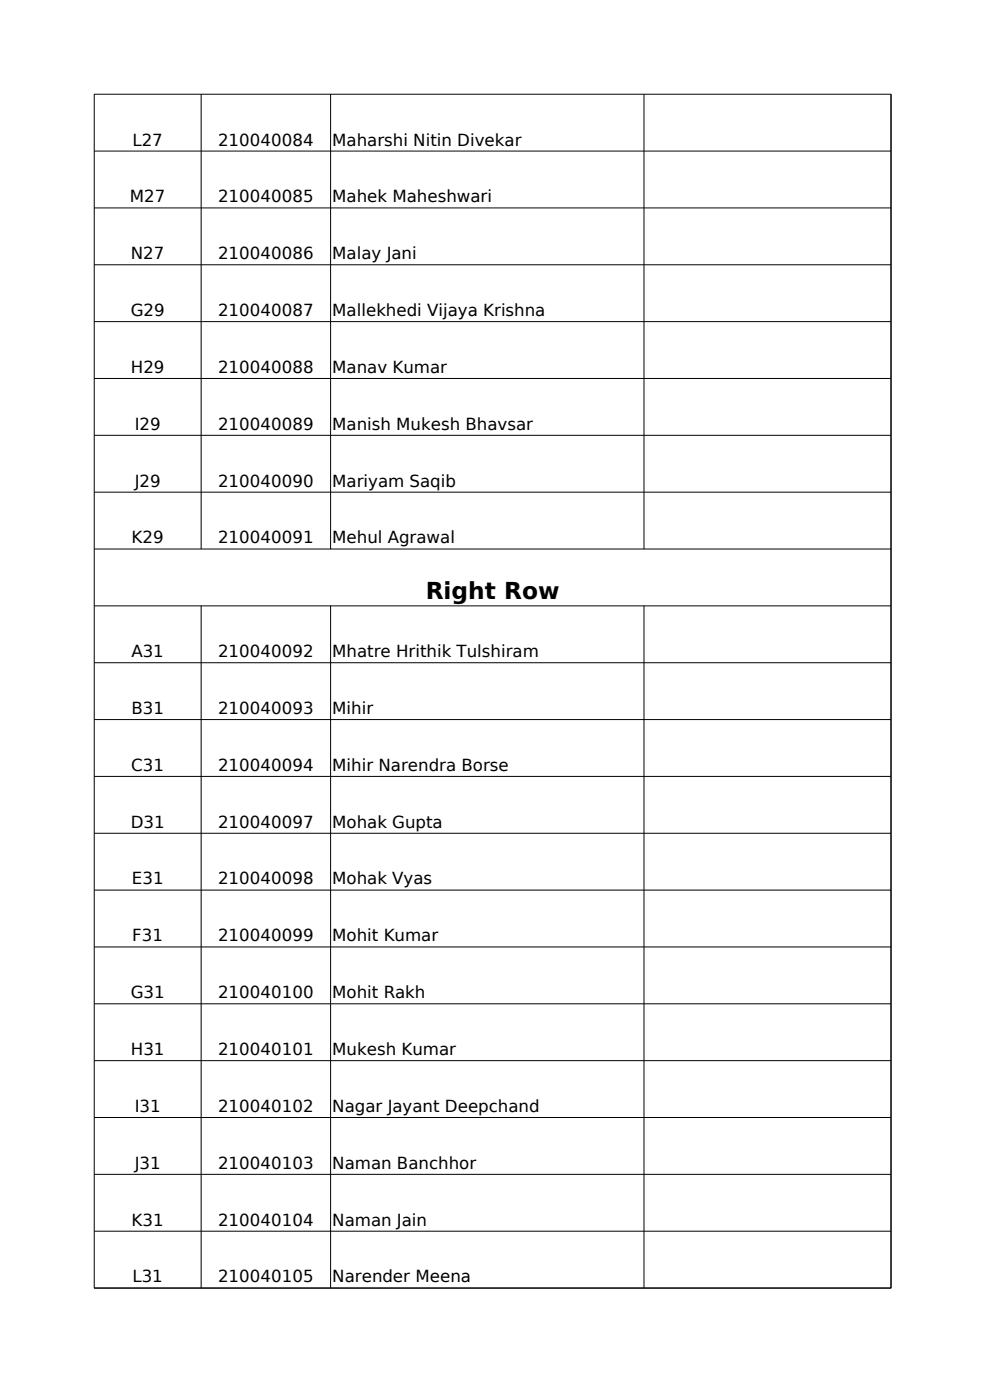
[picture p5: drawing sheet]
<svg xmlns="http://www.w3.org/2000/svg" width="210mm" height="297mm" viewBox="0 0 210 297" stroke-linecap="round" stroke-linejoin="round" font-family="sans-serif">
<defs><g id="words">
<text font-size="4.9" x="90.3" y="127">Right Row</text>
<g font-size="3.5">
<text x="28.1" y="30.9">L27</text>
<text x="46.2" y="30.9">210040084</text>
<text x="70.5" y="30.9">Maharshi Nitin Divekar</text>
<text x="27.5" y="42.9">M27</text>
<text x="46.2" y="42.9">210040085</text>
<text x="70.5" y="42.9">Mahek Maheshwari</text>
<text x="27.8" y="55">N27</text>
<text x="46.2" y="55">210040086</text>
<text x="70.5" y="55">Malay Jani</text>
<text x="27.7" y="67">G29</text>
<text x="46.2" y="67">210040087</text>
<text x="70.5" y="67">Mallekhedi Vijaya Krishna</text>
<text x="27.8" y="79.1">H29</text>
<text x="46.2" y="79.1">210040088</text>
<text x="70.5" y="79.1">Manav Kumar</text>
<text x="28.6" y="91.2">I29</text>
<text x="46.2" y="91.2">210040089</text>
<text x="70.5" y="91.2">Manish Mukesh Bhavsar</text>
<text x="28.6" y="103.2">J29</text>
<text x="46.2" y="103.2">210040090</text>
<text x="70.5" y="103.2">Mariyam Saqib</text>
<text x="27.9" y="115.3">K29</text>
<text x="46.2" y="115.3">210040091</text>
<text x="70.5" y="115.3">Mehul Agrawal</text>
<text x="27.9" y="139.4">A31</text>
<text x="46.2" y="139.4">210040092</text>
<text x="70.5" y="139.4">Mhatre Hrithik Tulshiram</text>
<text x="27.9" y="151.5">B31</text>
<text x="46.2" y="151.5">210040093</text>
<text x="70.5" y="151.5">Mihir</text>
<text x="27.8" y="163.5">C31</text>
<text x="46.2" y="163.5">210040094</text>
<text x="70.5" y="163.5">Mihir Narendra Borse</text>
<text x="27.7" y="175.6">D31</text>
<text x="46.2" y="175.6">210040097</text>
<text x="70.5" y="175.6">Mohak Gupta</text>
<text x="28" y="187.6">E31</text>
<text x="46.2" y="187.6">210040098</text>
<text x="70.5" y="187.6">Mohak Vyas</text>
<text x="28.1" y="199.7">F31</text>
<text x="46.2" y="199.7">210040099</text>
<text x="70.5" y="199.7">Mohit Kumar</text>
<text x="27.7" y="211.8">G31</text>
<text x="46.2" y="211.8">210040100</text>
<text x="70.5" y="211.8">Mohit Rakh</text>
<text x="27.8" y="223.8">H31</text>
<text x="46.2" y="223.8">210040101</text>
<text x="70.5" y="223.8">Mukesh Kumar</text>
<text x="28.6" y="235.9">I31</text>
<text x="46.2" y="235.9">210040102</text>
<text x="70.5" y="235.9">Nagar Jayant Deepchand</text>
<text x="28.6" y="247.9">J31</text>
<text x="46.2" y="247.9">210040103</text>
<text x="70.5" y="247.9">Naman Banchhor</text>
<text x="27.9" y="260">K31</text>
<text x="46.2" y="260">210040104</text>
<text x="70.5" y="260">Naman Jain</text>
<text x="28.1" y="272.1">L31</text>
<text x="46.2" y="272.1">210040105</text>
<text x="70.5" y="272.1">Narender Meena</text>
</g>
</g></defs>
<g fill="none" stroke="#000" stroke-width=".21">
<path d="M42.7 20v96.5M70.1 20v96.5M136.6 20v96.5M20 32.1h169M20 44.1h169M20 56.2h169M20 68.2h169M20 80.3h169M20 92.4h169M20 104.4h169M20 116.5h169M20 128.5h169"/>
<path d="M42.7 128.5v144.8M70.1 128.5v144.8M136.6 128.5v144.8M20 140.6h169M20 152.7h169M20 164.7h169M20 176.8h169M20 188.8h169M20 200.9h169M20 213h169M20 225h169M20 237.1h169"/>
<path d="M20 249.1h169M20 261.2h169M20 273.3h169M20 273.3v-253.3h169v253.3"/>
</g>
<use href="#words"/>
</svg>
